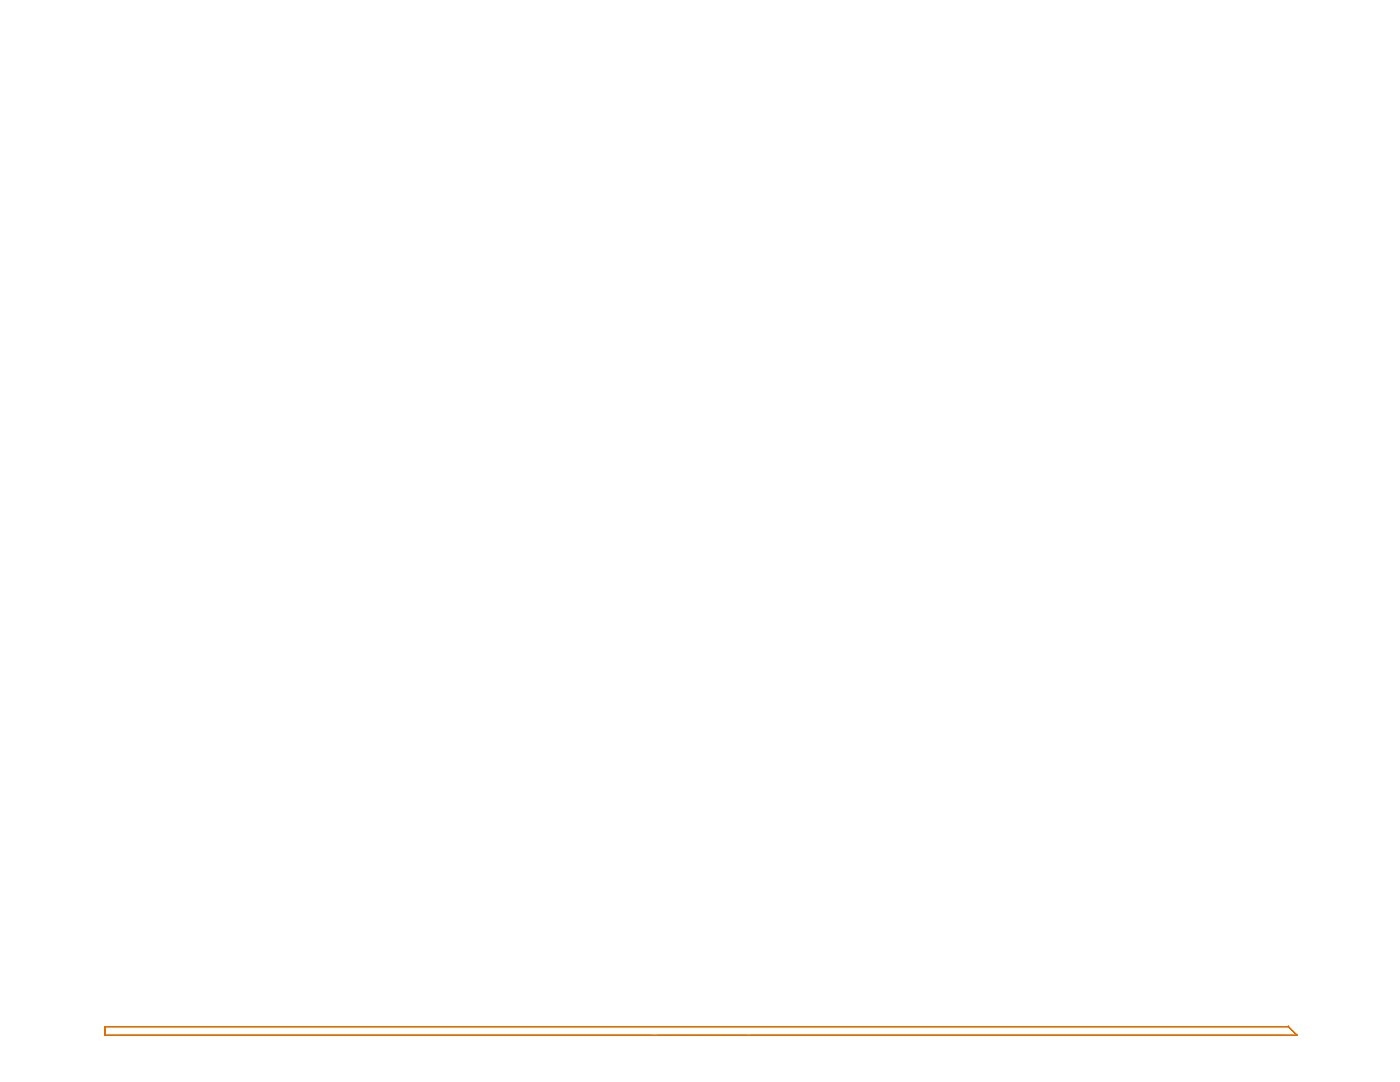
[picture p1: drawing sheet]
<svg xmlns="http://www.w3.org/2000/svg" width="279mm" height="216mm" viewBox="0 0 279 216" stroke-linecap="round" stroke-linejoin="round" font-family="sans-serif">
<!-- layer: Panel B -->
<path d="M20.9 206.6h237.9M20.9 204.9v1.7zM20.9 206.6h.1M20.9 204.9h236.2M257.1 204.9h.1M257.1 204.9l1.7 1.7zM258.8 206.6h.1" fill="none" stroke="#dd6e00" stroke-width=".25"/>
<g fill="#dd6e00" stroke="#dd6e00" stroke-width=".2">
<path d="M20.9 206.6h3.1z"/>
<path d="M255.8 206.6h3z"/>
</g>
<g fill="#dd6e00" stroke="#dd6e00" stroke-width=".25">
<path d="M131.3 206.6h2.4z"/>
<path d="M133.7 206.6h2.3z"/>
<path d="M136 206.6h2.4z"/>
<path d="M138.4 206.6h1.2z"/>
<path d="M139.6 206.6h2.4z"/>
<path d="M142 206.6h2.3z"/>
<path d="M144.3 206.6h2.4z"/>
<path d="M146.7 206.6h2.3z"/>
</g>
</svg>
